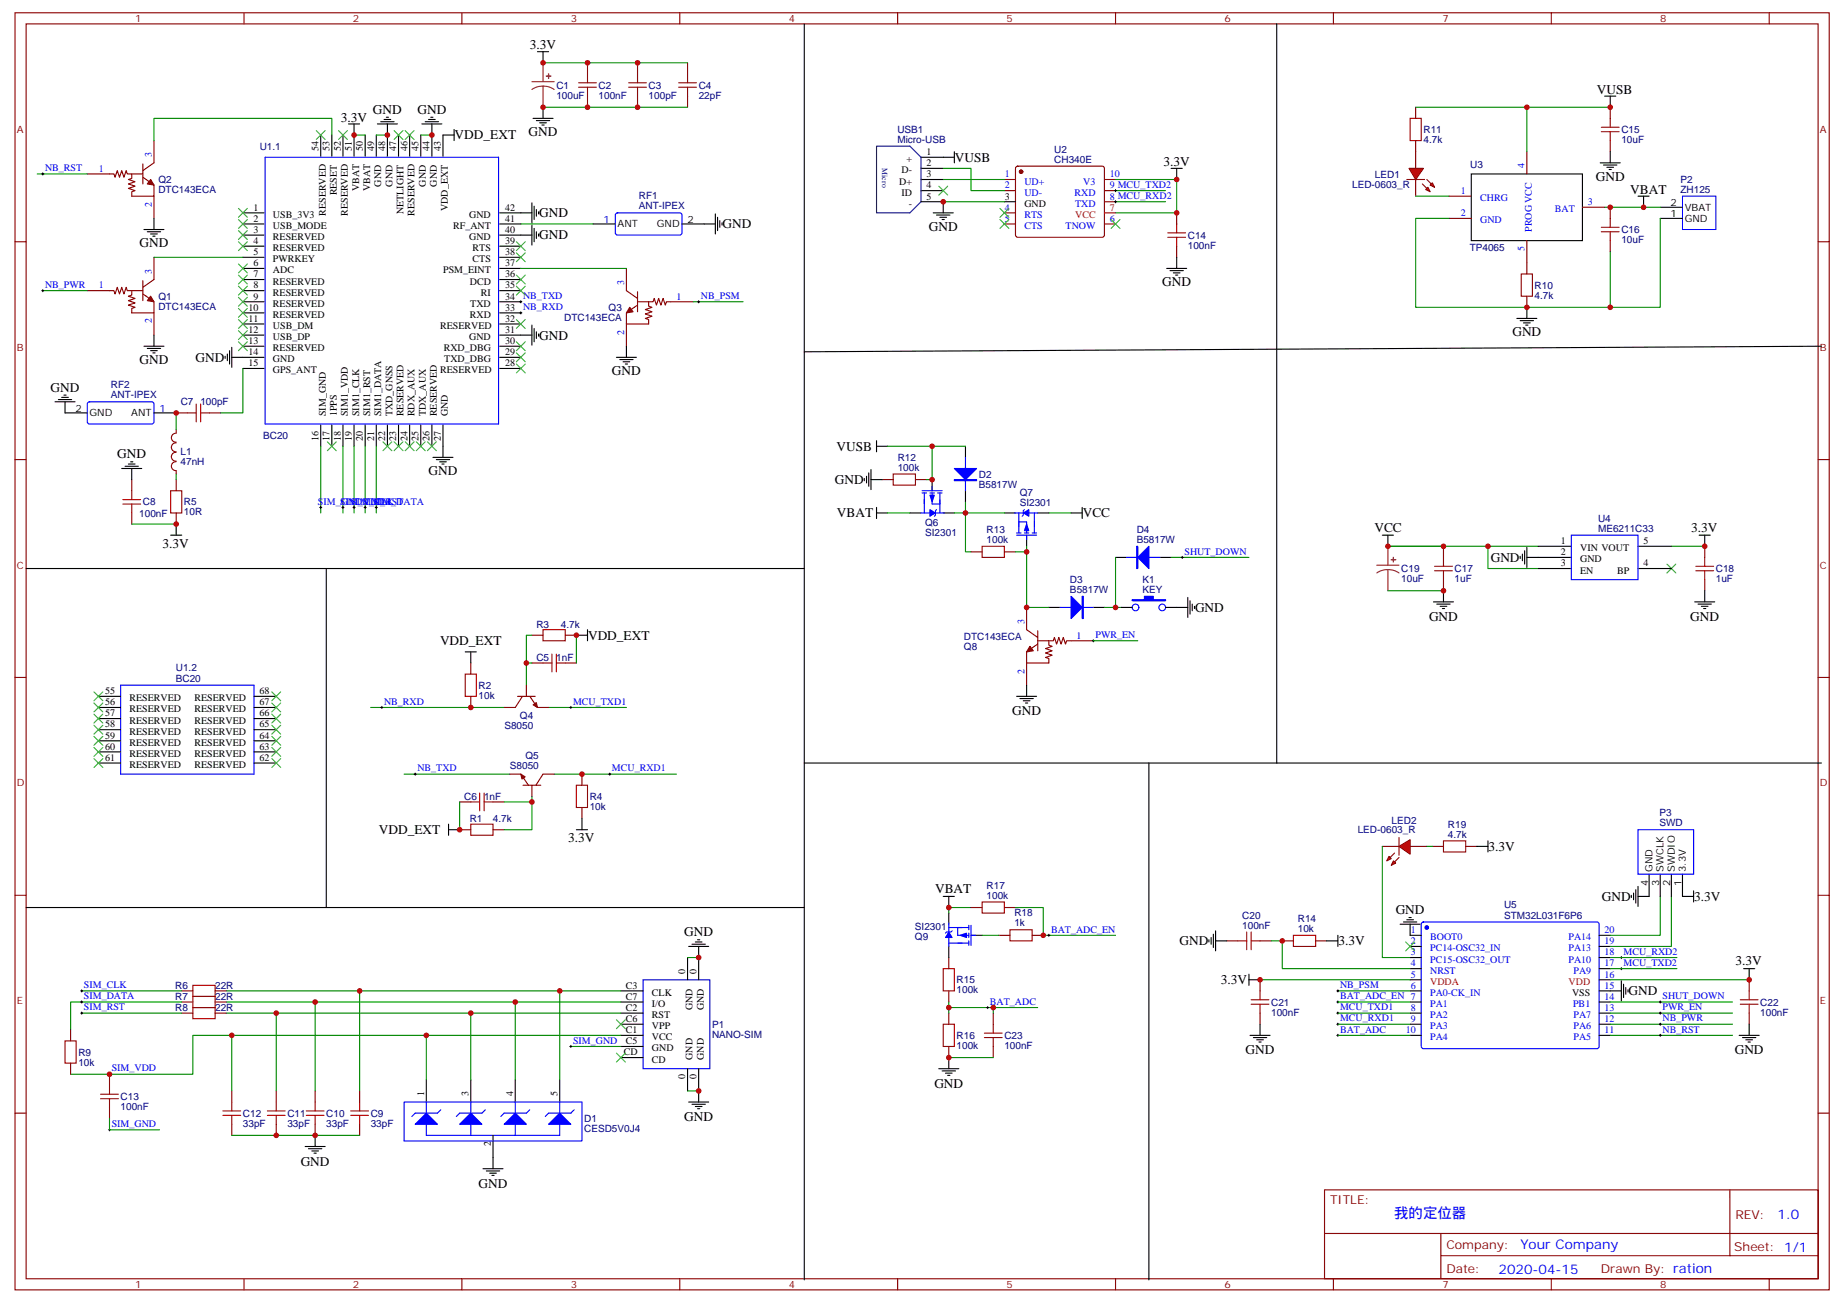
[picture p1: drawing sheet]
<svg xmlns="http://www.w3.org/2000/svg" width="585mm" height="413mm" viewBox="0 0 585 413" stroke-linecap="round" stroke-linejoin="round" font-family="sans-serif">
<defs><g id="words">
<text font-size="4.6" fill="#00f" x="442.4" y="386.7">我的定位器</text>
<g font-size="4.2">
<text x="168.1" y="15.7">3.3V</text>
<text x="506.8" y="29.8">VUSB</text>
<text x="108.1" y="38.6">3.3V</text>
<text x="118.4" y="36.1">GND</text>
<text x="132.5" y="36.1">GND</text>
<text x="144.3" y="44.3">VDD_EXT</text>
<text x="167.7" y="43.2">GND</text>
<text x="303" y="51.3">VUSB</text>
<text x="369.2" y="52.7">3.3V</text>
<text x="506.4" y="57.3">GND</text>
<text x="517.3" y="61.6">VBAT</text>
<text x="171.1" y="69">GND</text>
<text x="171.1" y="76">GND</text>
<text x="229.3" y="72.5">GND</text>
<text x="294.7" y="73.2">GND</text>
<text x="44.3" y="78.5">GND</text>
<text x="368.8" y="90.8">GND</text>
<text x="171.1" y="107.8">GND</text>
<text x="480" y="106.7">GND</text>
<text x="44.3" y="115.5">GND</text>
<text x="62.1" y="114.8">GND</text>
<text x="194.2" y="119.1">GND</text>
<text x="16.1" y="124.3">GND</text>
<text x="265.5" y="143">VUSB</text>
<text x="37.2" y="145.5">GND</text>
<text x="136" y="150.8">GND</text>
<text x="264.9" y="153.6">GND</text>
<text x="265.6" y="164.2">VBAT</text>
<text x="343.6" y="164.2">VCC</text>
<text x="51.6" y="173.8">3.3V</text>
<text x="436.2" y="168.8">VCC</text>
<text x="536.7" y="168.8">3.3V</text>
<text x="473.1" y="178.3">GND</text>
<text x="379.2" y="194.2">GND</text>
<text x="453.5" y="197">GND</text>
<text x="536.4" y="197.1">GND</text>
<text x="186.6" y="203">VDD_EXT</text>
<text x="139.6" y="204.8">VDD_EXT</text>
<text x="321.2" y="227.1">GND</text>
<text x="120.2" y="264.8">VDD_EXT</text>
<text x="180.3" y="267.3">3.3V</text>
<text x="472.4" y="270.1">3.3V</text>
<text x="296.7" y="283.4">VBAT</text>
<text x="508.4" y="285.9">GND</text>
<text x="537.6" y="285.9">3.3V</text>
<text x="442.9" y="290.1">GND</text>
<text x="217.1" y="297.2">GND</text>
<text x="374.3" y="300">GND</text>
<text x="424.7" y="300">3.3V</text>
<text x="550.7" y="306.3">3.3V</text>
<text x="387.5" y="312.4">3.3V</text>
<text x="516.8" y="315.9">GND</text>
<text x="395.3" y="334.6">GND</text>
<text x="550.5" y="334.6">GND</text>
<text x="296.5" y="345.3">GND</text>
<text x="217.1" y="355.8">GND</text>
<text x="95.4" y="369.9">GND</text>
<text x="151.9" y="377">GND</text>
</g>
<g font-size="4.2" fill="#00f">
<text x="564.1" y="386.9">1.0</text>
<text x="482.5" y="396.5">Your Company</text>
<text x="475.6" y="404.3">2020-04-15</text>
</g>
<g font-size="3.9" fill="#800">
<text x="422.1" y="382.2">TITLE:</text>
<text x="550.7" y="386.9">REV:</text>
<text x="459" y="396.4">Company:</text>
<text x="550.4" y="397.1">Sheet: 1/1</text>
<text x="459" y="404.1">Date:</text>
<text x="508" y="404.2">Drawn By: ration</text>
</g>
<g font-size="3.2" fill="#800">
<text x="42.9" y="7.1">1</text>
<text x="112" y="7.1">2</text>
<text x="181.2" y="7.1">3</text>
<text x="250.3" y="7.1">4</text>
<text x="319.4" y="7.1">5</text>
<text x="388.6" y="7.1">6</text>
<text x="457.7" y="7.1">7</text>
<text x="526.9" y="7.1">8</text>
<text x="5.3" y="42.2">A</text>
<text x="577.5" y="42.2">A</text>
<text x="5.3" y="111.3">B</text>
<text x="577.5" y="111.3">B</text>
<text x="5.3" y="180.4">C</text>
<text x="577.5" y="180.4">C</text>
<text x="5.3" y="249.6">D</text>
<text x="577.5" y="249.6">D</text>
<text x="5.3" y="318.7">E</text>
<text x="577.5" y="318.7">E</text>
<text x="42.9" y="408.9">1</text>
<text x="112" y="408.9">2</text>
<text x="181.2" y="408.9">3</text>
<text x="250.3" y="408.9">4</text>
<text x="319.4" y="408.9">5</text>
<text x="388.6" y="408.9">6</text>
<text x="457.7" y="408.9">7</text>
<text x="526.9" y="408.9">8</text>
</g>
<g font-size="3.2" fill="#000080">
<text x="176.6" y="28.1">C1</text>
<text x="190" y="28.1">C2</text>
<text x="205.8" y="28.1">C3</text>
<text x="221.7" y="28.1">C4</text>
<text x="176.6" y="31.3">100uF</text>
<text x="190" y="31.3">100nF</text>
<text x="205.8" y="31.3">100pF</text>
<text x="221.7" y="31.3">22pF</text>
<text x="82.4" y="47.6">U1.1</text>
<text x="284.8" y="45.3">Micro-USB</text>
<text x="284.8" y="42.2">USB1</text>
<text x="451.7" y="45.4">4.7k</text>
<text x="451.7" y="42.2">R11</text>
<text x="514.5" y="45.4">10uF</text>
<text x="514.5" y="42.3">C15</text>
<text x="334.6" y="51.7">CH340E</text>
<text x="334.6" y="48.5">U2</text>
<text x="466.6" y="53.2">U3</text>
<text x="50.3" y="58.1">Q2</text>
<text x="429.1" y="59.8">LED-0603_R</text>
<text x="436.3" y="56.4">LED1</text>
<text x="533.3" y="58">P2</text>
<text x="50.3" y="61.3">DTC143ECA</text>
<text x="202.7" y="63.2">RF1</text>
<text x="533.3" y="61.2">ZH125</text>
<text x="202.7" y="66.4">ANT-IPEX</text>
<text x="376.9" y="75.8">C14</text>
<text x="514.5" y="77.2">10uF</text>
<text x="514.5" y="74">C16</text>
<text x="376.9" y="78.9">100nF</text>
<text x="466.4" y="79.7">TP4065</text>
<text x="50.3" y="95.2">Q1</text>
<text x="487" y="94.8">4.7k</text>
<text x="487" y="91.6">R10</text>
<text x="50.3" y="98.4">DTC143ECA</text>
<text x="179" y="101.9">DTC143ECA</text>
<text x="193.1" y="98.7">Q3</text>
<text x="35.2" y="123.3">RF2</text>
<text x="35.2" y="126.5">ANT-IPEX</text>
<text x="57.3" y="128.6">C7</text>
<text x="63.6" y="128.6">100pF</text>
<text x="83.5" y="139.3">BC20</text>
<text x="57.3" y="147.7">47nH</text>
<text x="57.3" y="144.5">L1</text>
<text x="284.9" y="149.4">100k</text>
<text x="284.9" y="146.2">R12</text>
<text x="310.6" y="154.8">B5817W</text>
<text x="310.6" y="151.6">D2</text>
<text x="45.3" y="160.4">C8</text>
<text x="58.4" y="160.4">R5</text>
<text x="323.6" y="160.7">SI2301</text>
<text x="323.6" y="157.5">Q7</text>
<text x="44.2" y="163.9">100nF</text>
<text x="58.4" y="163.6">10R</text>
<text x="293.6" y="166.8">Q6</text>
<text x="507.1" y="165.6">U4</text>
<text x="293.6" y="170">SI2301</text>
<text x="313.1" y="172.3">100k</text>
<text x="313.1" y="169.2">R13</text>
<text x="360.7" y="172.3">B5817W</text>
<text x="360.7" y="169.2">D4</text>
<text x="507.1" y="168.8">ME6211C33</text>
<text x="339.6" y="185">D3</text>
<text x="362.6" y="185">K1</text>
<text x="444.7" y="184.8">10uF</text>
<text x="444.7" y="181.6">C19</text>
<text x="461.6" y="184.8">1uF</text>
<text x="461.6" y="181.6">C17</text>
<text x="544.5" y="184.8">1uF</text>
<text x="544.5" y="181.6">C18</text>
<text x="339.6" y="188.2">B5817W</text>
<text x="362.6" y="188.2">KEY</text>
<text x="170.2" y="199.2">R3</text>
<text x="178" y="199.2">4.7k</text>
<text x="305.9" y="203.3">DTC143ECA</text>
<text x="170.2" y="209.8">C5</text>
<text x="176.5" y="209.8">1nF</text>
<text x="305.9" y="206.4">Q8</text>
<text x="55.8" y="213.1">U1.2</text>
<text x="55.8" y="216.4">BC20</text>
<text x="151.9" y="221.8">10k</text>
<text x="151.9" y="218.7">R2</text>
<text x="160.1" y="231.4">S8050</text>
<text x="165" y="228.2">Q4</text>
<text x="161.8" y="243.9">S8050</text>
<text x="166.8" y="240.8">Q5</text>
<text x="147.3" y="253.9">C6</text>
<text x="153.6" y="253.9">1nF</text>
<text x="187.1" y="257.1">10k</text>
<text x="187.2" y="253.9">R4</text>
<text x="149.1" y="260.9">R1</text>
<text x="156.4" y="261">4.7k</text>
<text x="441.6" y="261.6">LED2</text>
<text x="459.5" y="262.7">R19</text>
<text x="526.6" y="262.3">SWD</text>
<text x="526.6" y="259.1">P3</text>
<text x="430.9" y="264.5">LED-0603_R</text>
<text x="459.5" y="265.8">4.7k</text>
<text x="313.1" y="285.2">100k</text>
<text x="313.1" y="282">R17</text>
<text x="321.9" y="290.9">R18</text>
<text x="394.2" y="291.6">C20</text>
<text x="411.9" y="292.7">R14</text>
<text x="477.3" y="291.6">STM32L031F6P6</text>
<text x="477.3" y="288.2">U5</text>
<text x="290.3" y="295">SI2301</text>
<text x="290.3" y="298.2">Q9</text>
<text x="321.9" y="294">1k</text>
<text x="394.2" y="294.7">100nF</text>
<text x="411.9" y="295.8">10k</text>
<text x="55.6" y="313.9">R6</text>
<text x="55.6" y="317.4">R7</text>
<text x="68.3" y="313.9">22R</text>
<text x="68.3" y="317.4">22R</text>
<text x="303.6" y="315.3">100k</text>
<text x="303.6" y="312.2">R15</text>
<text x="55.6" y="320.9">R8</text>
<text x="68.3" y="320.9">22R</text>
<text x="403.4" y="322.3">100nF</text>
<text x="403.4" y="319.1">C21</text>
<text x="558.6" y="322.3">100nF</text>
<text x="558.6" y="319.1">C22</text>
<text x="226" y="329.4">NANO-SIM</text>
<text x="226" y="326.3">P1</text>
<text x="303.6" y="329.8">R16</text>
<text x="318.7" y="329.7">C23</text>
<text x="24.9" y="335">R9</text>
<text x="303.6" y="332.9">100k</text>
<text x="318.7" y="332.9">100nF</text>
<text x="24.9" y="338.2">10k</text>
<text x="38.3" y="352.3">100nF</text>
<text x="38.3" y="349.1">C13</text>
<text x="77.1" y="357.6">33pF</text>
<text x="77.1" y="354.5">C12</text>
<text x="91.2" y="357.6">33pF</text>
<text x="91.2" y="354.5">C11</text>
<text x="103.5" y="357.6">33pF</text>
<text x="103.5" y="354.5">C10</text>
<text x="117.7" y="357.6">33pF</text>
<text x="117.7" y="354.5">C9</text>
<text x="185.4" y="359.4">CESD5V0J4</text>
<text x="185.4" y="356.2">D1</text>
</g>
<g font-size="3.2">
<text x="101.1" y="47.8" transform="rotate(-90 101.1 47.8)">54</text>
<text x="104.6" y="47.8" transform="rotate(-90 104.6 47.8)">53</text>
<text x="108.1" y="47.8" transform="rotate(-90 108.1 47.8)">52</text>
<text x="111.7" y="47.8" transform="rotate(-90 111.7 47.8)">51</text>
<text x="115.2" y="47.8" transform="rotate(-90 115.2 47.8)">50</text>
<text x="118.7" y="47.8" transform="rotate(-90 118.7 47.8)">49</text>
<text x="122.2" y="47.8" transform="rotate(-90 122.2 47.8)">48</text>
<text x="125.8" y="47.8" transform="rotate(-90 125.8 47.8)">47</text>
<text x="129.3" y="47.8" transform="rotate(-90 129.3 47.8)">46</text>
<text x="132.8" y="47.8" transform="rotate(-90 132.8 47.8)">45</text>
<text x="136.3" y="47.8" transform="rotate(-90 136.3 47.8)">44</text>
<text x="139.9" y="47.8" transform="rotate(-90 139.9 47.8)">43</text>
<text x="287.7" y="51.5">+</text>
<text x="294" y="49.2">1</text>
<text x="294" y="52.7">2</text>
<text x="121" y="59.2" transform="rotate(-90 121 59.2)">GND</text>
<text x="124.5" y="59.2" transform="rotate(-90 124.5 59.2)">GND</text>
<text x="135.1" y="59.2" transform="rotate(-90 135.1 59.2)">GND</text>
<text x="138.6" y="59.2" transform="rotate(-90 138.6 59.2)">GND</text>
<text x="285.4" y="58.6">D+</text>
<text x="286.1" y="55">D-</text>
<text x="294" y="56.3">3</text>
<text x="294" y="59.8">4</text>
<text x="106.9" y="62" transform="rotate(-90 106.9 62)">RESET</text>
<text x="113.9" y="60.6" transform="rotate(-90 113.9 60.6)">VBAT</text>
<text x="117.5" y="60.6" transform="rotate(-90 117.5 60.6)">VBAT</text>
<text x="286.1" y="62.1">ID</text>
<text x="288.4" y="65.6">-</text>
<text x="294" y="63.3">5</text>
<text x="318.9" y="63.3">3</text>
<text x="325.1" y="65.6">GND</text>
<text x="530.2" y="65.4">2</text>
<text x="80.4" y="66.9">1</text>
<text x="80.4" y="70.4">2</text>
<text x="86.6" y="69.1">USB_3V3</text>
<text x="103.4" y="68.5" transform="rotate(-90 103.4 68.5)">RESERVED</text>
<text x="110.4" y="68.5" transform="rotate(-90 110.4 68.5)">RESERVED</text>
<text x="128.1" y="68" transform="rotate(-90 128.1 68)">NETLIGHT</text>
<text x="131.6" y="68.5" transform="rotate(-90 131.6 68.5)">RESERVED</text>
<text x="142.2" y="67" transform="rotate(-90 142.2 67)">VDD_EXT</text>
<text x="148.9" y="69.1">GND</text>
<text x="160.3" y="70.4">41</text>
<text x="160.3" y="66.9">42</text>
<text x="218.2" y="70.7">2</text>
<text x="530.2" y="69">1</text>
<text x="534.6" y="70.4">GND</text>
<text x="534.6" y="66.9">VBAT</text>
<text x="80.4" y="73.9">3</text>
<text x="80.4" y="77.4">4</text>
<text x="86.6" y="72.7">USB_MODE</text>
<text x="86.6" y="76.2">RESERVED</text>
<text x="143.8" y="72.7">RF_ANT</text>
<text x="148.9" y="76.2">GND</text>
<text x="160.3" y="77.4">39</text>
<text x="160.3" y="73.9">40</text>
<text x="196" y="72.1">ANT</text>
<text x="208.4" y="72.1">GND</text>
<text x="80.4" y="81">5</text>
<text x="86.6" y="79.7">RESERVED</text>
<text x="86.6" y="83.3">PWRKEY</text>
<text x="150" y="83.3">CTS</text>
<text x="150" y="79.7">RTS</text>
<text x="160.3" y="81">38</text>
<text x="80.4" y="84.5">6</text>
<text x="80.4" y="88">7</text>
<text x="86.6" y="86.8">ADC</text>
<text x="140.6" y="86.8">PSM_EINT</text>
<text x="160.3" y="88">36</text>
<text x="160.3" y="84.5">37</text>
<text x="80.4" y="91.5">8</text>
<text x="80.4" y="95.1">9</text>
<text x="86.6" y="90.3">RESERVED</text>
<text x="86.6" y="93.8">RESERVED</text>
<text x="149.1" y="90.3">DCD</text>
<text x="152.6" y="93.8">RI</text>
<text x="160.3" y="95.1">34</text>
<text x="160.3" y="91.5">35</text>
<text x="78.8" y="98.6">10</text>
<text x="86.6" y="97.4">RESERVED</text>
<text x="86.6" y="100.9">RESERVED</text>
<text x="149.1" y="100.9">RXD</text>
<text x="149.2" y="97.4">TXD</text>
<text x="160.3" y="98.6">33</text>
<text x="78.8" y="102.1">11</text>
<text x="78.8" y="105.7">12</text>
<text x="86.6" y="104.4">USB_DM</text>
<text x="86.6" y="107.9">USB_DP</text>
<text x="139.7" y="104.4">RESERVED</text>
<text x="148.9" y="107.9">GND</text>
<text x="160.3" y="105.7">31</text>
<text x="160.3" y="102.1">32</text>
<text x="78.8" y="109.2">13</text>
<text x="78.8" y="112.7">14</text>
<text x="86.6" y="111.5">RESERVED</text>
<text x="140.8" y="111.5">RXD_DBG</text>
<text x="160.3" y="112.7">29</text>
<text x="160.3" y="109.2">30</text>
<text x="78.8" y="116.2">15</text>
<text x="86.6" y="115">GND</text>
<text x="86.6" y="118.5">GPS_ANT</text>
<text x="139.7" y="118.5">RESERVED</text>
<text x="141" y="115">TXD_DBG</text>
<text x="160.3" y="116.2">28</text>
<text x="23.9" y="130.7">2</text>
<text x="28.4" y="132.1">GND</text>
<text x="41.7" y="132.1">ANT</text>
<text x="103.4" y="132.1" transform="rotate(-90 103.4 132.1)">SIM_GND</text>
<text x="106.9" y="132.1" transform="rotate(-90 106.9 132.1)">1PPS</text>
<text x="110.4" y="132.1" transform="rotate(-90 110.4 132.1)">SIM1_VDD</text>
<text x="113.9" y="132.1" transform="rotate(-90 113.9 132.1)">SIM1_CLK</text>
<text x="117.5" y="132.1" transform="rotate(-90 117.5 132.1)">SIM1_RST</text>
<text x="121" y="132.1" transform="rotate(-90 121 132.1)">SIM1_DATA</text>
<text x="124.5" y="132.1" transform="rotate(-90 124.5 132.1)">TXD_GNSS</text>
<text x="128.1" y="132.1" transform="rotate(-90 128.1 132.1)">RESERVED</text>
<text x="131.6" y="132.1" transform="rotate(-90 131.6 132.1)">RDX_AUX</text>
<text x="135.1" y="132.1" transform="rotate(-90 135.1 132.1)">TDX_AUX</text>
<text x="138.6" y="132.1" transform="rotate(-90 138.6 132.1)">RESERVED</text>
<text x="142.2" y="132.1" transform="rotate(-90 142.2 132.1)">GND</text>
<text x="101.1" y="139.9" transform="rotate(-90 101.1 139.9)">16</text>
<text x="104.6" y="139.9" transform="rotate(-90 104.6 139.9)">17</text>
<text x="108.1" y="139.9" transform="rotate(-90 108.1 139.9)">18</text>
<text x="111.7" y="139.9" transform="rotate(-90 111.7 139.9)">19</text>
<text x="115.2" y="139.9" transform="rotate(-90 115.2 139.9)">20</text>
<text x="118.7" y="139.9" transform="rotate(-90 118.7 139.9)">21</text>
<text x="122.2" y="139.9" transform="rotate(-90 122.2 139.9)">22</text>
<text x="125.8" y="139.9" transform="rotate(-90 125.8 139.9)">23</text>
<text x="129.3" y="139.9" transform="rotate(-90 129.3 139.9)">24</text>
<text x="132.8" y="139.9" transform="rotate(-90 132.8 139.9)">25</text>
<text x="136.3" y="139.9" transform="rotate(-90 136.3 139.9)">26</text>
<text x="139.9" y="139.9" transform="rotate(-90 139.9 139.9)">27</text>
<text x="495.3" y="172.7">1</text>
<text x="521.6" y="172.7">5</text>
<text x="495.3" y="179.7">3</text>
<text x="495.3" y="176.2">2</text>
<text x="501.5" y="178.5">GND</text>
<text x="501.5" y="175">VIN VOUT</text>
<text x="521.6" y="179.7">4</text>
<text x="501.5" y="182">EN</text>
<text x="513.2" y="182">BP</text>
<text x="33.3" y="220.3">55</text>
<text x="82.4" y="220.3">68</text>
<text x="33.3" y="223.8">56</text>
<text x="33.3" y="227.4">57</text>
<text x="41.1" y="222.6">RESERVED</text>
<text x="41.1" y="226.1">RESERVED</text>
<text x="61.7" y="226.1">RESERVED</text>
<text x="61.7" y="222.6">RESERVED</text>
<text x="82.4" y="227.4">66</text>
<text x="82.4" y="223.8">67</text>
<text x="33.3" y="230.9">58</text>
<text x="41.1" y="229.7">RESERVED</text>
<text x="41.1" y="233.2">RESERVED</text>
<text x="61.7" y="233.2">RESERVED</text>
<text x="61.7" y="229.7">RESERVED</text>
<text x="82.4" y="230.9">65</text>
<text x="33.3" y="234.4">59</text>
<text x="33.3" y="237.9">60</text>
<text x="41.1" y="236.7">RESERVED</text>
<text x="61.7" y="236.7">RESERVED</text>
<text x="82.4" y="237.9">63</text>
<text x="82.4" y="234.4">64</text>
<text x="33.3" y="241.5">61</text>
<text x="41.1" y="240.2">RESERVED</text>
<text x="41.1" y="243.8">RESERVED</text>
<text x="61.7" y="243.8">RESERVED</text>
<text x="61.7" y="240.2">RESERVED</text>
<text x="82.4" y="241.5">62</text>
<text x="523" y="281.2" transform="rotate(-90 523 281.2)">4</text>
<text x="524.4" y="276.8" transform="rotate(-90 524.4 276.8)">GND</text>
<text x="526.5" y="281.2" transform="rotate(-90 526.5 281.2)">3</text>
<text x="527.9" y="276.8" transform="rotate(-90 527.9 276.8)">SWCLK</text>
<text x="530" y="281.2" transform="rotate(-90 530 281.2)">2</text>
<text x="531.5" y="276.8" transform="rotate(-90 531.5 276.8)">SWDIO</text>
<text x="533.6" y="281.2" transform="rotate(-90 533.6 281.2)">1</text>
<text x="535" y="276.8" transform="rotate(-90 535 276.8)">3.3V</text>
<text x="217.5" y="309.2" transform="rotate(-90 217.5 309.2)">0</text>
<text x="221" y="309.2" transform="rotate(-90 221 309.2)">0</text>
<text x="198.6" y="313.8">C3</text>
<text x="198.6" y="317.3">C7</text>
<text x="206.9" y="316.1">CLK</text>
<text x="498.9" y="316.1">VSS</text>
<text x="198.6" y="320.9">C2</text>
<text x="206.9" y="319.6">I/O</text>
<text x="206.9" y="323.1">RST</text>
<text x="219.8" y="320.7" transform="rotate(-90 219.8 320.7)">GND</text>
<text x="223.3" y="320.7" transform="rotate(-90 223.3 320.7)">GND</text>
<text x="198.6" y="324.4">C6</text>
<text x="198.6" y="327.9">C1</text>
<text x="206.9" y="326.7">VPP</text>
<text x="197.9" y="335">CD</text>
<text x="198.6" y="331.4">C5</text>
<text x="206.9" y="330.2">VCC</text>
<text x="206.9" y="333.7">GND</text>
<text x="206.9" y="337.3">CD</text>
<text x="219.8" y="336.4" transform="rotate(-90 219.8 336.4)">GND</text>
<text x="223.3" y="336.4" transform="rotate(-90 223.3 336.4)">GND</text>
<text x="217.5" y="342.5" transform="rotate(-90 217.5 342.5)">0</text>
<text x="221" y="342.5" transform="rotate(-90 221 342.5)">0</text>
<text x="134.6" y="348" transform="rotate(-90 134.6 348)">1</text>
<text x="148.7" y="348" transform="rotate(-90 148.7 348)">3</text>
<text x="162.8" y="348" transform="rotate(-90 162.8 348)">4</text>
<text x="176.9" y="348" transform="rotate(-90 176.9 348)">5</text>
<text x="155.8" y="363.7" transform="rotate(-90 155.8 363.7)">2</text>
</g>
<g font-size="3.2" fill="#00f">
<text x="48.2" y="49.9" transform="rotate(-90 48.2 49.9)">3</text>
<text x="483.8" y="53.4" transform="rotate(-90 483.8 53.4)">4</text>
<text x="14.3" y="54.3">NB_RST</text>
<text x="31.4" y="54.5">1</text>
<text x="318.9" y="56.3">1</text>
<text x="318.9" y="59.8">2</text>
<text x="325.1" y="58.6">UD+</text>
<text x="343.8" y="58.6">V3</text>
<text x="352.2" y="59.8">9 MCU_TXD2</text>
<text x="352.2" y="56.3">10</text>
<text x="48.2" y="65.6" transform="rotate(-90 48.2 65.6)">2</text>
<text x="325.1" y="62.1">UD-</text>
<text x="341" y="62.1">RXD</text>
<text x="341.2" y="65.6">TXD</text>
<text x="352.2" y="63.3">8 MCU_RXD2</text>
<text x="463.5" y="61.6">1</text>
<text x="469.7" y="63.9">CHRG</text>
<text x="503.9" y="65.1">3</text>
<text x="191.5" y="70.7">1</text>
<text x="318.9" y="66.9">4</text>
<text x="318.9" y="70.4">5</text>
<text x="325.1" y="69.1">RTS</text>
<text x="352.2" y="70.4">6</text>
<text x="463.5" y="68.6">2</text>
<text x="469.7" y="70.9">GND</text>
<text x="493.4" y="67.4">BAT</text>
<text x="325.1" y="72.7">CTS</text>
<text x="338.2" y="72.7">TNOW</text>
<text x="486.1" y="73.6" transform="rotate(-90 486.1 73.6)">PROG VCC</text>
<text x="483.8" y="79.7" transform="rotate(-90 483.8 79.7)">5</text>
<text x="48.2" y="87" transform="rotate(-90 48.2 87)">3</text>
<text x="14.3" y="91.4">NB_PWR</text>
<text x="31.4" y="91.5">1</text>
<text x="166" y="94.9">NB_TXD</text>
<text x="198.1" y="90.5" transform="rotate(-90 198.1 90.5)">3</text>
<text x="214.7" y="95.1">1</text>
<text x="222.4" y="94.9">NB_PSM</text>
<text x="166" y="98.4">NB_RXD</text>
<text x="48.2" y="102.7" transform="rotate(-90 48.2 102.7)">2</text>
<text x="198.1" y="106.2" transform="rotate(-90 198.1 106.2)">2</text>
<text x="50.6" y="130.7">1</text>
<text x="100.9" y="160.3">SIM_GNDSIM_RST</text>
<text x="107.9" y="160.3">SIM_VDD</text>
<text x="111.5" y="160.3">SIM_CLK</text>
<text x="118.5" y="160.3">SIM_DATA</text>
<text x="375.9" y="176">SHUT_DOWN</text>
<text x="325.1" y="198.1" transform="rotate(-90 325.1 198.1)">3</text>
<text x="341.7" y="202.7">1</text>
<text x="347.7" y="202.5">PWR_EN</text>
<text x="325.1" y="213.8" transform="rotate(-90 325.1 213.8)">2</text>
<text x="121.9" y="223.7">NB_RXD</text>
<text x="181.9" y="223.7">MCU_TXD1</text>
<text x="132.5" y="244.8">NB_TXD</text>
<text x="194.2" y="244.8">MCU_RXD1</text>
<text x="333.6" y="296">BAT_ADC_EN</text>
<text x="447.7" y="296.2">1</text>
<text x="447.7" y="299.7">2</text>
<text x="453.8" y="298.4">BOOT0</text>
<text x="497.8" y="298.4">PA14</text>
<text x="509.2" y="299.7">19</text>
<text x="509.2" y="296.2">20</text>
<text x="447.7" y="303.2">3</text>
<text x="453.8" y="302">PC14-OSC32_IN</text>
<text x="453.8" y="305.5">PC15-OSC32_OUT</text>
<text x="497.8" y="305.5">PA10</text>
<text x="497.8" y="302">PA13</text>
<text x="509.2" y="303.2">18</text>
<text x="515.2" y="303">MCU_RXD2</text>
<text x="447.7" y="306.7">4</text>
<text x="447.7" y="310.3">5</text>
<text x="453.8" y="309">NRST</text>
<text x="499.3" y="309">PA9</text>
<text x="509.2" y="310.3">16</text>
<text x="509.2" y="306.7">17</text>
<text x="515.2" y="306.6">MCU_TXD2</text>
<text x="26.6" y="313.6">SIM_CLK</text>
<text x="26.6" y="317.1">SIM_DATA</text>
<text x="425.3" y="317.1">BAT_ADC_EN 7</text>
<text x="425.3" y="313.6">NB_PSM</text>
<text x="447.7" y="313.8">6</text>
<text x="453.8" y="316.1">PA0-CK_IN</text>
<text x="509.2" y="317.3">14</text>
<text x="509.2" y="313.8">15</text>
<text x="527.6" y="317.1">SHUT_DOWN</text>
<text x="26.6" y="320.7">SIM_RST</text>
<text x="314.1" y="318.9">BAT_ADC</text>
<text x="425.3" y="320.7">MCU_TXD1</text>
<text x="447.7" y="320.9">8</text>
<text x="453.8" y="319.6">PA1</text>
<text x="453.8" y="323.1">PA2</text>
<text x="499.2" y="319.6">PB1</text>
<text x="499.3" y="323.1">PA7</text>
<text x="509.2" y="320.9">13</text>
<text x="527.6" y="320.7">PWR_EN</text>
<text x="425.3" y="324.2">MCU_RXD1</text>
<text x="425.3" y="327.7">BAT_ADC</text>
<text x="446.1" y="327.9">10</text>
<text x="447.7" y="324.4">9</text>
<text x="453.8" y="326.7">PA3</text>
<text x="499.3" y="326.7">PA6</text>
<text x="509.2" y="327.9">11</text>
<text x="509.2" y="324.4">12</text>
<text x="527.6" y="327.7">NB_RST</text>
<text x="527.6" y="324.2">NB_PWR</text>
<text x="181.8" y="331.3">SIM_GND</text>
<text x="453.8" y="330.2">PA4</text>
<text x="499.3" y="330.2">PA5</text>
<text x="35.4" y="340.1">SIM_VDD</text>
<text x="35.4" y="357.7">SIM_GND</text>
</g>
<g font-size="3.2" fill="#f00">
<text x="341.2" y="69.1">VCC</text>
<text x="352.2" y="66.9">7</text>
<text x="453.8" y="312.6">VDDA</text>
<text x="497.8" y="312.6">VDD</text>
</g>
<text font-size="2.5" fill="#000080" x="279.9" y="53.4" transform="rotate(90 279.9 53.4)">Micro</text>
</g></defs>
<g fill="none" stroke="#870000" stroke-width=".35">
<path d="M4.8 4.1h575.7v405.3h-575.7zM8.3 7.6h568.7v398.3h-568.7zM77.4 4.1v3.5M146.6 4.1v3.5M186.4 19.9v3.6M202.3 19.9v3.6M215.7 4.1v3.5M218.2 19.9v3.6M284.9 4.1v3.5M354 4.1v3.5M423.2 4.1v3.5M492.3 4.1v3.5"/>
<path d="M561.4 4.1v3.5M186.4 30.5v3.5M202.3 30.5v3.5M218.2 30.5v3.5M449.3 34v3.6M27.7 55.2h8.5l.3 1.1 .7-2.1 .7 2.1 .7-2.1 .7 2.1 .7-2.1 .4 1h4.9M41.8 55.2v1.4l-1.1 .4 2.2 .7-2.2 .7 2.2 .7-2.2 .7 2.2 .7-1.1 .4v1.4h7.1v-3.6l-3.6-2.4M45.3 52v6.4M48.9 44.6v7.1l-3.6 2.5M318.7 57h3.6M322.5 52.9l.5-.2h26.8l.5 .2 .2 .5v21.2l-.2 .5-.5 .2h-26.8l-.5-.2-.2-.5v-21.2zM350.5 57h3.5"/>
<path d="M449.3 44.6v3.6M484.5 48.2v7M4.8 76.7h3.5M48.9 62.3v7M318.7 60.5h3.6M318.7 67.6h3.6M318.7 71.1h3.6M350.5 60.5h3.5M350.5 71.1h3.5M350.5 64h3.5M373.4 67.6v3.5M373.4 78.1v3.6"/>
<path d="M459.8 62.3h7.1M459.8 69.3h7.1M484.5 76.4v10.6M502.2 65.8h7M577 76.7h3.5M27.7 92.3h8.5l.3 1 .7-2.1 .7 2.1 .7-2.1 .7 2.1 .7-2.1 .4 1.1h4.9M41.8 92.3v1.4l-1.1 .3 2.2 .7-2.2 .7 2.2 .7-2.2 .7 2.2 .7-1.1 .4v1.4h7.1v-3.5l-3.6-2.5M45.3 89.1v6.3M48.9 81.7v7l-3.6 2.5M48.9 99.3v7.1M198.8 85.2v7.1l3.5 2.4M202.3 95.8h5l.3-1.1 .7 2.1 .7-2.1 .7 2.1 .7-2.1 .7 2.1 .4-1h8.5"/>
<path d="M202.3 92.6v6.4M205.8 95.8v1.4l1.1 .3-2.1 .7 2.1 .8-2.1 .7 2.1 .7-2.1 .7 1 .3v1.4h-7v-3.5l3.5-2.5M484.5 94v3.5M198.8 102.8v7.1M55.9 137.5a1.41 1.41 0 0 0-1.5 1.4 1.41 1.41 0 0 0 1.5 1.4M55.9 131.1h3.5M55.9 136.3v1.1M66.5 131.1h3.5M4.8 145.9h3.5M41.8 152.2v3.6M55.9 143.6a1.41 1.41 0 0 0-1.5 1.4 1.41 1.41 0 0 0 1.5 1.4M55.9 140.6a1.41 1.41 0 0 0-1.5 1.4 1.41 1.41 0 0 0 1.5 1.4"/>
<path d="M55.9 146.6a1.41 1.41 0 0 0-1.5 1.4 1.41 1.41 0 0 0 1.5 1.4M55.9 149.4v1.1M55.9 152.2v3.6M577 145.9h3.5M41.8 162.8v3.5M55.9 162.8v3.5M4.8 215h3.5M149.4 210.4v3.6M168.8 210.4h3.5M168.8 201.6h3.5M179.4 210.4h3.5M179.4 201.6h3.5"/>
<path d="M577 215h3.5M149.4 221v3.5M145.9 254.5h3.5M156.5 254.5h3.5M184.7 245.7v3.5M184.7 256.3v3.5M145.9 263.3h3.5M156.5 263.3h3.5M4.8 284.2h3.5M577 284.2h3.5M57.7 314.5h3.5M57.7 318h3.5"/>
<path d="M68.3 314.5h3.5M68.3 318h3.5M22.4 326.8v3.6M22.4 337.4v3.6M57.7 321.6h3.5M68.3 321.6h3.5M4.8 353.3h3.5M34.7 341v3.5M34.7 351.5v3.6M73.6 346.3v3.5M73.6 356.8v3.6M87.7 346.3v3.5"/>
<path d="M87.7 356.8v3.6M100 346.3v3.5M100 356.8v3.6M114.1 346.3v3.5M114.1 356.8v3.6M577 353.3h3.5M420.3 377.6h156.7v28.3h-156.7zM549 377.7v20.9M420.4 391.5h156.4M457.2 398.6h119.6M457.2 391.5v14.1M77.4 405.9v3.5"/>
<path d="M146.6 405.9v3.5M215.7 405.9v3.5M284.9 405.9v3.5M354 405.9v3.5M423.2 405.9v3.5M492.3 405.9v3.5M561.4 405.9v3.5"/>
</g>
<path d="M84.1 49.9h74.1v84.7h-74.1zM195.5 67.8l.5-.2h20l.4 .7v5.9l-.7 .4-20-.1-.4-.6v-5.6zM27.9 127.7l.5-.2 20 .1 .5 .6-.1 6-.6 .4-20.1-.1-.4-.6v-5.7zM38.3 217.5h42.3v28.2h-42.3zM128.2 349.8h56.5v12.3h-56.5zM135.3 349.8v10.6h42.3v-10.6M139.9 352.2l-1.1 1.1h-7l-1.1 1.1M149.4 349.8v10.6M154 352.2l-1.1 1.1h-7l-1.1 1.1M163.5 349.8v10.6M168.1 352.2l-1.1 1.1h-7l-1.1 1.1M182.2 352.2l-1 1.1h-7.1l-1.1 1.1" fill="none" stroke="#00f" stroke-width=".35"/>
<g fill="none" stroke="#000" stroke-width=".35">
<path d="M170.6 16.4h3.5M172.3 16.4v3.5M110.6 39.3h3.5M112.4 39.3v10.3M119.8 39.3h6.3M120.8 38.6h4.3M121.9 37.9h2.1M122.6 37.2h.7M122.9 39.3v10.3M133.9 39.3h6.3M134.9 38.6h4.3M136 37.9h2.1"/>
<path d="M136.7 37.2h.7M137.1 39.3v10.3M169.2 37.6h6.3M170.2 38.3h4.2M171.3 39h2.1M172 39.7h.7M172.3 34v3.6M101.8 42.9v6.7M105.3 42.9v6.7M108.8 42.9v6.7M115.9 42.9v6.7M119.4 42.9v6.7"/>
<path d="M126.5 42.9v6.7M130 42.9v6.7M133.5 42.9v6.7M144.1 42.9h-3.5v6.7M144.1 41.1v3.5M292.3 49.9h10.6M292.3 53.4h7M292.3 57h7M302.9 48.2v3.5M371.7 53.4h3.5M373.4 53.4v3.6M466.9 55.2h35.3v21.2h-35.3z"/>
<path d="M45.7 72.8h6.3M46.7 73.6h4.3M47.8 74.3h2.1M48.5 75h.7M48.9 69.3v3.5M77.1 67.6h6.7M77.1 71.1h6.7M77.1 74.6h6.7M77.1 78.1h6.7M158.6 67.6h10.2M158.6 71.1h6.7M158.6 74.6h10.2"/>
<path d="M158.6 78.1h6.7M168.8 64.4v6.3M168.8 71.4v6.4M169.5 65.4v4.3M169.5 72.5v4.2M170.2 66.5v2.1M170.2 73.6v2.1M170.9 67.2v.7M170.9 74.3v.7M188.2 71.1h7.1M216.4 71.1h10.6M227 67.9v6.4"/>
<path d="M227.7 69v4.2M228.4 70v2.1M229.1 70.7v.7M292.3 60.5h7M292.3 64h7v3.6M296.2 67.6h6.3M297.2 68.3h4.2M298.3 69h2.1M299 69.7h.7M318.7 64h3.6M526.9 69.3h7M526.9 65.8h7"/>
<path d="M77.1 81.7h6.7M77.1 85.2h6.7M77.1 88.7h6.7M77.1 92.3h6.7M77.1 95.8h6.7M77.1 99.3h6.7M158.6 81.7h6.7M158.6 85.2h6.7M158.6 88.7h6.7M158.6 92.3h6.7M158.6 95.8h6.7M158.6 99.3h6.7"/>
<path d="M370.2 85.2h6.4M371.3 85.9h4.2M372.4 86.6h2.1M373.1 87.3h.7M373.4 81.7v3.5M45.7 109.9h6.3M46.7 110.6h4.3M47.8 111.3h2.1M48.5 112h.7M48.9 106.4v3.5M71.4 113.1v.7M72.1 112.4v2.1"/>
<path d="M72.8 111.3v4.2M73.6 113.4h10.2M73.6 110.2v6.4M77.1 102.8h6.7M77.1 106.4h6.7M77.1 109.9h6.7M77.1 116.9h6.7M158.6 102.8h6.7M158.6 106.4h10.2M158.6 109.9h6.7M158.6 113.4h6.7M158.6 116.9h6.7"/>
<path d="M168.8 103.2v6.3M169.5 104.2v4.3M170.2 105.3v2.1M170.9 106v.7M195.6 113.4h6.4M196.7 114.1h4.2M197.7 114.8h2.1M198.4 115.5h.7M198.8 109.9v3.5M17.5 127.5h6.3M18.5 126.8h4.3M19.6 126.1h2.1"/>
<path d="M20.3 125.4h.7M20.6 127.5v3.6h7.1M48.9 131.1h7M101.8 134.9v6.7M105.3 134.9v6.7M108.8 134.9v6.7M112.4 134.9v6.7M115.9 134.9v6.7M119.4 134.9v6.7M122.9 134.9v6.7M126.5 134.9v6.7M130 134.9v6.7"/>
<path d="M133.5 134.9v6.7M137.1 134.9v6.7M140.6 134.9v10.3M38.6 148.7h6.4M39.7 148h4.2M40.7 147.3h2.2M41.5 146.6h.7M41.8 148.7v3.5M137.4 145.2h6.4M138.5 145.9h4.2M139.5 146.6h2.1M140.2 147.3h.7"/>
<path d="M54.2 169.9h3.5M55.9 166.3v3.6M186.4 199.8v3.6M147.6 206.9h3.6M149.4 206.9v3.5M182.9 201.6h3.5M31.2 221h7.1M31.2 224.5h7.1M31.2 228.1h7.1M31.2 231.6h7.1M31.2 235.1h7.1M31.2 238.7h7.1"/>
<path d="M80.6 221h7.1M80.6 224.5h7.1M80.6 228.1h7.1M80.6 231.6h7.1M80.6 235.1h7.1M80.6 238.7h7.1M31.2 242.2h7.1M80.6 242.2h7.1M184.7 259.8v3.5M142.3 263.3h3.6M142.3 261.6v3.5M182.9 263.3h3.5"/>
<path d="M219.6 299.7h4.2M220.7 299h2.1M221.4 298.3h.7M197 314.5h7.1M197 318h7.1M218.2 303.9v7.1M218.5 300.4h6.4M221.7 300.4v10.6M197 321.6h7.1M197 325.1h7.1M197 328.6h7.1M197 332.1h7.1"/>
<path d="M197 335.7h7.1M218.2 339.2v7.1M221.7 339.2v10.6M135.3 342.7v7.1M149.4 342.7v7.1M163.5 342.7v7.1M177.6 342.7v7.1M218.5 349.8h6.4M219.6 350.5h4.2M220.7 351.2h2.1M221.4 351.9h.7M96.8 363.9h6.4"/>
<path d="M97.9 364.6h4.2M99 365.3h2.1M99.7 366h.7M100 360.4v3.5M153.3 370.9h6.3M154.3 371.7h4.3M155.4 372.4h2.1M156.1 373.1h.7M156.5 360.4v10.5"/>
</g>
<path d="M172.3 19.9v6M168.8 25.9h7.1M172.3 27.3l-1.8 .3-1.7 .8M172.3 27.3l1.9 .3 1.7 .8M172.3 27.3v6.7" fill="none" stroke="#8c2424" stroke-width=".35"/>
<g fill="#8c2424" stroke="#8c2424" stroke-width=".35">
<path d="M173.4 24.2h1.4z"/>
<path d="M174.1 23.5v1.4z"/>
</g>
<g fill="none" stroke="#a10000" stroke-width=".35">
<path d="M183.6 27.7h5.7M183.6 26.3h5.7M186.4 23.5v2.8M186.4 27.7v2.8M199.5 27.7h5.6M199.5 26.3h5.6M202.3 23.5v2.8M202.3 27.7v2.8M215.4 27.7h5.6M215.4 26.3h5.6M218.2 23.5v2.8M218.2 27.7v2.8"/>
<path d="M447.5 37.6h3.5v7h-3.5zM370.6 75.3h5.6M370.6 73.9h5.6M373.4 71.1v2.8M373.4 75.3v2.8M482.8 87h3.5v7h-3.5zM59.4 131.1h2.9M62.3 128.2v5.7M63.7 131.1h2.8M63.7 128.2v5.7M39 160h5.6M39 158.6h5.6"/>
<path d="M41.8 155.8v2.8M41.8 160v2.8M54.2 155.8h3.5v7h-3.5zM172.3 199.8h7.1v3.6h-7.1zM147.6 214h3.6v7h-3.6zM172.3 210.4h2.9M175.2 207.6v5.7M176.6 210.4h2.8M176.6 207.6v5.7M149.4 254.5h2.8M152.2 251.7v5.7M153.6 254.5h2.9"/>
<path d="M153.6 251.7v5.7M182.9 249.2h3.5v7.1h-3.5zM149.4 261.6h7.1v3.5h-7.1zM61.2 312.7h7.1v3.6h-7.1zM61.2 316.3h7.1v3.5h-7.1zM61.2 319.8h7.1v3.5h-7.1zM20.6 330.4h3.6v7h-3.6zM31.9 348.7h5.7M31.9 347.3h5.7M34.7 344.5v2.8M34.7 348.7v2.8M70.7 354h5.7"/>
<path d="M70.7 352.6h5.7M73.6 349.8v2.8M73.6 354v2.8M84.8 354h5.7M84.8 352.6h5.7M87.7 349.8v2.8M87.7 354v2.8M97.2 354h5.6M97.2 352.6h5.6M100 349.8v2.8M100 354v2.8M111.3 354h5.6"/>
<path d="M111.3 352.6h5.6M114.1 349.8v2.8M114.1 354v2.8"/>
</g>
<g fill="none" stroke="#008700" stroke-width=".35">
<path d="M172.3 19.9h45.9M172.3 34h45.9M11.8 55.2h15.9M105.3 42.9v-5.3h-56.4v7M112.4 42.9h3.5M119.4 42.9h3.5M133.5 42.9h3.6M299.3 53.4h8.9v7.1h10.5M299.3 57h19.4M354 57h19.4v10.6h-19.4M165.3 71.1h22.9M299.3 64h19.4"/>
<path d="M354 60.5h15.9M354 64h15.9M509.2 65.8h17.7M13.6 92.3h14.1M48.9 81.7h28.2M165.3 85.2h33.5M220 95.8h15.8M77.1 116.9v14.2h-7.1M55.9 131.1v5.2M55.9 150.5v1.7M101.8 141.6v21.2M108.8 141.6v21.2"/>
<path d="M112.4 141.6v21.2M115.9 141.6v21.2M119.4 141.6v21.2M41.8 166.3h14.1M167 210.4h1.8M168.8 201.6h-1.8v15.9M182.9 201.6v8.8M117.7 224.5h42.3M174.1 224.5h24.7M128.2 245.7h33.5M145.9 254.5v8.8M160 254.5h8.8"/>
<path d="M168.8 252.8v10.5h-8.8M175.9 245.7h38.8M25.9 314.5h31.8M57.7 318h-35.3v8.8M71.8 314.5h125.2M71.8 318h125.2M100 318v28.3M114.1 314.5v31.8M163.5 318v24.7M177.6 314.5v28.2M218.2 303.9h3.5M25.9 321.6h31.8"/>
<path d="M71.8 321.6h125.2M73.6 328.6v17.7M87.7 321.6v24.7M135.3 328.6v14.1M149.4 321.6v21.1M181.2 332.1h15.8M197 328.6h-135.8v12.4h-38.8M34.7 355.1v3.5h15.9M218.2 346.3h3.5M73.6 360.4h40.5"/>
</g>
<g fill="#870000" stroke="#870000" stroke-width=".35">
<path d="M47.8 94l1.1 1.8-2.2-.4z"/>
<path d="M47.8 57l1.1 1.7-2.2-.3z"/>
<path d="M199.8 97.5l1.1 1.5-2.1 .3z"/>
<circle cx="324" cy="54.5" r=".53"/>
</g>
<g fill="none" stroke="#000" stroke-width=".32">
<path d="M13.2 55.2h.7M13.6 54.9v.7M353.7 60.5h.7M353.7 64h.7M354 60.1v.8M354 63.7v.7M13.2 92.3h.7M13.6 91.9v.7M164.9 95.8h.7M164.9 99.3h.7M165.3 95.4v.7M165.3 99v.7"/>
<path d="M221.4 95.8h.7M221.7 95.4v.7M101.4 161h.7M101.8 160.7v.7M108.5 161h.7M108.8 160.7v.7M112 161h.7M112.4 160.7v.7M115.5 161h.7M115.9 160.7v.7M119.1 161h.7M119.4 160.7v.7"/>
<path d="M120.8 224.5h.7M121.2 224.2v.7M180.8 224.5h.7M181.2 224.2v.7M131.4 245.7h.7M131.8 245.4v.7M193.1 245.7h.8M193.5 245.4v.7M25.6 314.5h.7M25.6 318h.7M25.9 314.1v.8M25.9 317.7v.7"/>
<path d="M25.6 321.6h.7M25.9 321.2v.7M180.8 332.1h.7M181.2 331.8v.7M34.4 341h.7M34.4 358.6h.7M34.7 340.6v.7M34.7 358.2v.8"/>
</g>
<path d="M204.1 311h21.1v28.2h-21.1z" fill="none" stroke="#00c" stroke-width=".35"/>
<g fill="#00f" stroke="#00f" stroke-width=".35">
<path d="M131.8 356.8l3.5-3.5 3.5 3.5z"/>
<path d="M145.9 356.8l3.5-3.5 3.5 3.5z"/>
<path d="M160 356.8l3.5-3.5 3.5 3.5z"/>
<path d="M174.1 356.8l3.5-3.5 3.6 3.5z"/>
</g>
<g fill="none" stroke="#3c3" stroke-width=".35">
<path d="M100.4 41.5l2.8 2.8M103.2 41.5l-2.8 2.8M107.4 41.5l2.8 2.8M110.2 41.5l-2.8 2.8M125.1 41.5l2.8 2.8M127.9 41.5l-2.8 2.8M128.6 41.5l2.8 2.8M131.4 41.5l-2.8 2.8M297.9 59.1l2.8 2.8M300.7 59.1l-2.8 2.8M75.7 66.1l2.8 2.9M75.7 69.7l2.8 2.8"/>
<path d="M75.7 73.2l2.8 2.8M75.7 76.7l2.8 2.9M78.5 73.2l-2.8 2.8M78.5 66.1l-2.8 2.9M78.5 69.7l-2.8 2.8M78.5 76.7l-2.8 2.9M163.9 76.7l2.8 2.9M166.7 76.7l-2.8 2.9M317.3 66.1l2.8 2.9M317.3 69.7l2.8 2.8M320.1 66.1l-2.8 2.9M320.1 69.7l-2.8 2.8"/>
<path d="M352.6 69.7l2.8 2.8M355.4 69.7l-2.8 2.8M75.7 83.8l2.8 2.8M75.7 87.3l2.8 2.8M75.7 90.8l2.8 2.9M75.7 94.4l2.8 2.8M75.7 97.9l2.8 2.8M78.5 94.4l-2.8 2.8M78.5 90.8l-2.8 2.9M78.5 83.8l-2.8 2.8M78.5 87.3l-2.8 2.8M78.5 97.9l-2.8 2.8"/>
<path d="M163.9 90.8l2.8 2.9M163.9 87.3l2.8 2.8M163.9 80.3l2.8 2.8M166.7 80.3l-2.8 2.8M166.7 90.8l-2.8 2.9M166.7 87.3l-2.8 2.8M75.7 101.4l2.8 2.8M75.7 105l2.8 2.8M75.7 108.5l2.8 2.8M78.5 101.4l-2.8 2.8M78.5 105l-2.8 2.8M78.5 108.5l-2.8 2.8"/>
<path d="M163.9 115.5l2.8 2.9M163.9 112l2.8 2.8M163.9 108.5l2.8 2.8M163.9 101.4l2.8 2.8M166.7 101.4l-2.8 2.8M166.7 112l-2.8 2.8M166.7 115.5l-2.8 2.9M166.7 108.5l-2.8 2.8M103.9 140.2l2.8 2.9M106.7 140.2l-2.8 2.9M121.5 140.2l2.9 2.9M124.4 140.2l-2.9 2.9"/>
<path d="M125.1 140.2l2.8 2.9M127.9 140.2l-2.8 2.9M128.6 140.2l2.8 2.9M131.4 140.2l-2.8 2.9M132.1 140.2l2.8 2.9M134.9 140.2l-2.8 2.9M135.6 140.2l2.9 2.9M138.5 140.2l-2.9 2.9M29.8 219.6l2.8 2.8M32.6 219.6l-2.8 2.8M86.3 219.6l2.8 2.8M89.1 219.6l-2.8 2.8"/>
<path d="M29.8 223.1l2.8 2.9M29.8 226.7l2.8 2.8M29.8 230.2l2.8 2.8M29.8 233.7l2.8 2.8M29.8 237.2l2.8 2.9M32.6 223.1l-2.8 2.9M32.6 226.7l-2.8 2.8M32.6 230.2l-2.8 2.8M32.6 233.7l-2.8 2.8M32.6 237.2l-2.8 2.9M86.3 223.1l2.8 2.9M86.3 226.7l2.8 2.8"/>
<path d="M86.3 230.2l2.8 2.8M86.3 233.7l2.8 2.8M86.3 237.2l2.8 2.9M89.1 223.1l-2.8 2.9M89.1 226.7l-2.8 2.8M89.1 230.2l-2.8 2.8M89.1 233.7l-2.8 2.8M89.1 237.2l-2.8 2.9M29.8 240.8l2.8 2.8M32.6 240.8l-2.8 2.8M86.3 240.8l2.8 2.8M89.1 240.8l-2.8 2.8"/>
<path d="M195.6 323.7l2.8 2.8M195.6 334.3l2.8 2.8M198.4 323.7l-2.8 2.8M198.4 334.3l-2.8 2.8"/>
</g>
<path d="M278.2 46.4h10.5l3.6 3.5v14.1l-3.6 3.6h-10.5z" fill="none" stroke="#120380" stroke-width=".35"/>
<path d="M350.5 67.6h3.5" fill="none" stroke="#f00" stroke-width=".35"/>
<path d="M533.9 62.3h10.6v10.5h-10.6z" fill="none" stroke="#00f" stroke-width=".32"/>
<g fill="#f00" stroke="#870000" stroke-width=".35">
<path d="M447.1 53.4h4.6l-2.4 3.6z"/>
<path d="M446.4 57h5.7z"/>
</g>
<g fill="#870000" stroke="#870000" stroke-width=".35">
<path d="M452.8 57l1.4 1.4z"/>
<path d="M451.4 58.4l1.4 1.4z"/>
</g>
<g fill="#f00" stroke="#870000" stroke-width=".35">
<path d="M453.8 58.7l.8-.7 .7 1.4z"/>
<path d="M452.4 60.1l.7-.7 .7 1.5z"/>
</g>
<g fill="none" stroke="#870000" stroke-width=".35">
<path d="M511 34v3.6M449.3 48.2v5.2M449.3 57v5.3M511 44.6v3.6M511 65.8v3.5M511 76.4v3.5M279.9 152.2h3.6M290.5 152.2h3.5M308.2 175.2h3.5M318.7 175.2h3.6M458.1 173.4v3.5M541 173.4v3.5"/>
<path d="M325.8 192.8v7l3.5 2.5M458.1 184v3.5M541 184v3.5M325.8 210.4v7.1M329.3 203.4h5l.3-1.1 .7 2.1 .7-2.1 .7 2.1 .7-2.1 .7 2.1 .4-1h8.5M329.3 200.2v6.4M332.8 203.4v1.4l1.1 .3-2.1 .7 2.1 .8-2.1 .7 2.1 .7-2.1 .7 1 .3v1.4h-7v-3.5l3.5-2.5M454.6 268.6h3.5M465.1 268.6h3.6M308.2 288h3.5M317 296.9h3.5M318.7 288h3.6"/>
<path d="M327.6 296.9h3.5M389.3 298.6h3.5M399.9 298.6h3.5M406.9 298.6h3.6M417.5 298.6h3.5M301.1 303.9v3.5M301.1 314.5v3.5M399.9 311v3.5M555.1 311v3.5M301.1 321.6v3.5M301.1 332.1v3.6M399.9 321.6v3.5"/>
<path d="M555.1 321.6v3.5"/>
</g>
<g fill="none" stroke="#a10000" stroke-width=".35">
<path d="M511 37.6v2.8M508.2 41.8h5.6M508.2 40.4h5.6M511 41.8v2.8M508.2 73.6h5.6M508.2 72.1h5.6M511 69.3v2.8M511 73.6v2.8M283.5 150.5h7v3.5h-7zM311.7 173.4h7v3.5h-7zM455.3 179.7h5.6M458.1 176.9v2.8"/>
<path d="M538.2 179.7h5.6M541 176.9v2.8M455.3 181.2h5.6M458.1 181.2v2.8M538.2 181.2h5.6M541 181.2v2.8M458.1 266.9h7v3.5h-7zM311.7 286.3h7v3.5h-7zM320.5 295.1h7.1v3.5h-7.1zM392.8 298.6h2.8M395.6 295.8v5.6M397.1 298.6h2.8"/>
<path d="M397.1 295.8v5.6M410.5 296.9h7v3.5h-7zM299.3 307.4h3.6v7.1h-3.6zM397.1 318.7h5.6M397.1 317.3h5.6M399.9 314.5v2.8M399.9 318.7v2.9M552.3 318.7h5.6M552.3 317.3h5.6M555.1 314.5v2.8M555.1 318.7v2.9M299.3 325.1h3.6v7h-3.6z"/>
</g>
<g fill="none" stroke="#008700" stroke-width=".35">
<path d="M449.3 34h61.7M484.5 34v14.2M449.3 62.3h10.5M459.8 69.3h-10.5v28.2h61.7v-17.6M526.9 69.3v28.2h-15.9M281.7 141.6h14.1v10.6h-1.8M295.8 141.6h10.6M306.4 159.3v3.5h-3.5M281.7 162.8h7M306.4 162.8v12.4h1.8M322.3 175.2h3.5M325.8 173.4v19.4h7"/>
<path d="M332.8 162.8h7.1M354 176.9v15.9M371.7 176.9h24.6M440.4 173.4h31.8M488.1 173.4h-15.9v7h15.9M530.4 173.4h10.6M350.5 192.8h5.3M440.4 187.5h17.7M347 203.4h14.1M308.2 288h-7.1v1.8M311.7 296.9h5.3M322.3 288h8.8v8.9h22.9"/>
<path d="M403.4 298.6h3.5v8.8h40.6M526.9 284.5v12.4h-15.9M530.4 284.5v15.9h-19.4M301.1 318v3.6M301.1 319.8h28.2M399.9 311h47.6M424.6 318h22.9M424.6 314.5h22.9M511 311h44.1M511 303.9h21.2M511 307.4h21.2M511 318h38.8"/>
<path d="M424.6 321.6h22.9M424.6 325.1h22.9M424.6 328.6h22.9M511 321.6h38.8M511 325.1h38.8M511 328.6h38.8"/>
</g>
<g fill="none" stroke="#000" stroke-width=".35">
<path d="M509.2 30.5h3.6M511 30.5v3.5M507.8 51.7h6.4M508.9 52.4h4.2M509.9 53.1h2.2M510.6 53.8h.8M511 48.2v3.5M519.8 62.3h3.5M521.6 62.3v3.5M484.5 97.5v3.6M481.4 101.1h6.3M482.4 101.8h4.3"/>
<path d="M483.5 102.5h2.1M484.2 103.2h.7M278.2 139.9v3.5M274.3 151.9v.7M275 151.2v2.1M275.7 150.1v4.2M276.4 152.2h3.5M276.4 149v6.4M278.2 141.6h3.5M295.8 152.2v3.6M306.4 141.6v3.6M306.4 155.8v3.5"/>
<path d="M278.2 161v3.6M278.2 162.8h3.5M288.7 162.8h3.6M299.3 162.8h3.6M318.7 162.8h3.6M325.8 169.9v3.5M329.3 162.8h3.5M339.9 162.8h3.5M343.4 161v3.6M354 176.9h3.5M368.1 176.9h3.6M438.7 169.9h3.5"/>
<path d="M440.4 169.9v3.5M482.4 176.6v.7M483.1 175.9v2.1M483.8 174.8v4.2M484.5 173.7v6.4M484.5 176.9h3.6M539.2 169.9h3.5M541 169.9v3.5M332.8 192.8h3.6M347 192.8h3.5M373.4 192.8h3.5M376.9 189.6v6.4"/>
<path d="M377.6 190.7v4.2M378.4 191.7v2.2M379.1 192.4v.7M454.9 191h6.4M456 191.7h4.2M457 192.4h2.1M457.7 193.1h.7M458.1 187.5v3.5M537.8 191h6.4M538.9 191.7h4.2M539.9 192.4h2.1M540.6 193.1h.7"/>
<path d="M541 187.5v3.5M325.8 217.5v3.5M322.6 221h6.4M323.7 221.7h4.2M324.7 222.4h2.1M325.4 223.1h.7M299.3 284.5h3.6M301.1 284.5v3.5M301.1 289.8v3.5M308.2 296.9h3.5M383.6 298.3v.7M384.4 297.6v2.1"/>
<path d="M385.1 296.5v4.2M385.8 298.6h3.5M385.8 295.5v6.3M421 298.6h3.6M424.6 296.9v3.5M444.3 293.3h6.4M445.4 292.6h4.2M446.4 291.9h2.2M447.1 291.2h.8M447.5 293.3v3.6h3.5M507.5 296.9h3.5M517.7 284.2v.7"/>
<path d="M518.4 283.5v2.1M519.1 282.4v4.2M519.8 284.5h3.5M519.8 281.3v6.4M533.9 284.5h3.6M537.5 282.8v3.5M301.1 300.4v3.5M396.3 311h3.6M396.3 309.2v3.5M447.5 300.4h3.5M447.5 303.9h3.5M447.5 307.4h3.5"/>
<path d="M447.5 311h3.5M447.5 314.5h3.5M447.5 318h3.5M507.5 300.4h3.5M507.5 303.9h3.5M507.5 307.4h3.5M507.5 311h3.5M507.5 314.5h7M507.5 318h3.5M514.5 311.3v6.4M515.2 312.4v4.2M515.9 313.4v2.2"/>
<path d="M516.6 314.1v.8M553.3 307.4h3.6M555.1 307.4v3.6M297.9 339.2h6.4M299 339.9h4.2M301.1 335.7v3.5M396.7 328.6h6.3M397.8 329.3h4.2M398.8 330h2.1M399.5 330.7h.7M399.9 325.1v3.5M447.5 321.6h3.5"/>
<path d="M447.5 325.1h3.5M447.5 328.6h3.5M507.5 321.6h3.5M507.5 325.1h3.5M507.5 328.6h3.5M551.9 328.6h6.4M553 329.3h4.2M554 330h2.2M554.7 330.7h.7M555.1 325.1v3.5M300 340.6h2.2M300.7 341.3h.7"/>
</g>
<g fill="none" stroke="#00f" stroke-width=".35">
<path d="M292.6 155.8h6.4M292.6 156.5h1.4M293.3 156.5v6.3M295.1 156.5h1.4M295.8 154.3v1.5M295.8 156.5v3.5h2.5M297.6 156.5h1.4M298.3 156.5v6.3M306.4 145.2v10.6M292.3 162.8h2.8M296.9 162.8h2.8M297.2 161.7l-.3 .4v1.4l-.4 .4"/>
<path d="M321.9 162.8h2.8M322.6 169.9h6.4M322.6 169.2h1.4M323.3 165.6h2.5v3.6M323.3 162.8v6.4M325.1 161.7l-.4 .4v1.4l-.3 .4M325.1 169.2h1.4M325.8 169.9v1.4M326.5 162.8h2.8M327.6 169.2h1.4M328.3 162.8v6.4M357.5 176.9h10.6"/>
<path d="M336.4 192.8h10.6M301.1 299.3h6.3M301.1 293v2.8M301.1 297.6v2.8M301.1 294.4h6.3M302.2 295.5l-.4 .3h-1.4l-.4 .4M303.9 294.4v2.5h3.5M307.4 293.7v1.4M307.4 296.2v1.4M307.4 298.6v1.4M308.2 296.9h1.4M308.2 293.7v6.3"/>
<path d="M451.3 292.8l.4-.2h55.1l.5 .2 .2 .5-.1 39.1-.6 .4h-55.3l-.5-.7v-38.8z"/>
</g>
<g fill="#00f" stroke="#00f" stroke-width=".32">
<path d="M295.1 157.2h1.4l-.7 2.1z"/>
<path d="M295.1 161.7l1.8 1.1-1.8 1.1z"/>
<path d="M325.8 166.3l.7 2.2h-1.4z"/>
<path d="M324.7 162.8l1.8-1.1v2.2z"/>
<path d="M304.6 296.9l2.1-.7v1.4z"/>
<path d="M301.1 295.8l1.1 1.8h-2.2z"/>
</g>
<g fill="#00f" stroke="#00f" stroke-width=".35">
<path d="M302.9 152.2h7v.4h-7z"/>
<path d="M302.9 148.7h7l-3.5 3.5z"/>
<path d="M343.4 189.3h.4v7h-.4z"/>
<path d="M339.9 189.3l3.5 3.5-3.5 3.5z"/>
<path d="M360.7 173.4h.4v7h-.4z"/>
<path d="M361.1 176.9l3.5-3.5v7z"/>
<circle cx="452.8" cy="294.4" r=".53"/>
</g>
<g fill="#870000" stroke="#870000" stroke-width=".35">
<path d="M326.8 205.1l1.1 1.5-2.1 .3z"/>
<circle cx="452.8" cy="294.4" r=".53"/>
</g>
<g fill="none" stroke="#000" stroke-width=".32">
<path d="M374.8 176.9h.7M375.2 176.6v.7M346.6 203.4h.7M347 203v.7M332.5 296.9h.7M332.8 296.5v.7M313.1 319.8h.7M313.4 319.4v.7M424.2 318h.7M424.2 314.5h.7M424.6 314.1v.8M424.6 317.7v.7"/>
<path d="M514.2 303.9h.7M514.2 307.4h.7M514.5 303.6v.7M514.5 307.1v.7M526.5 318h.7M526.9 317.7v.7M424.2 325.1h.7M424.2 321.6h.7M424.2 328.6h.7M424.6 321.2v.7M424.6 324.7v.7M424.6 328.3v.7"/>
<path d="M526.5 325.1h.7M526.5 321.6h.7M526.5 328.6h.7M526.9 321.2v.7M526.9 324.7v.7M526.9 328.3v.7"/>
</g>
<path d="M529 179l2.8 2.9M531.8 179l-2.8 2.9" fill="none" stroke="#3c3" stroke-width=".35"/>
<path d="M436.9 179.4h7.1M440.4 173.4v6M440.4 180.8l-1.8 .2-1.7 .9M440.4 180.8l1.9 .2 1.7 .9M440.4 180.8v6.7" fill="none" stroke="#8c2424" stroke-width=".35"/>
<g fill="#8c2424" stroke="#8c2424" stroke-width=".35">
<path d="M441.5 177.6l1.4 .1z"/>
<path d="M442.2 176.9v1.4z"/>
</g>
<g fill="#f00" stroke="#870000" stroke-width=".35">
<path d="M444 268.6l3.5-2.1v4.6z"/>
<path d="M444 265.8v5.7z"/>
</g>
<g fill="#870000" stroke="#870000" stroke-width=".35">
<path d="M444 272.2l-1.4 1.4z"/>
<path d="M442.6 270.8l-1.5 1.4z"/>
</g>
<g fill="#f00" stroke="#870000" stroke-width=".35">
<path d="M442.2 273.2l.7 .7-1.4 .7z"/>
<path d="M440.8 271.8l.7 .7-1.4 .7z"/>
</g>
<g fill="none" stroke="#870000" stroke-width=".35">
<path d="M167 217.5v3.5M164.2 221h5.6M165.8 221.1l-2.3 3.4h-3.5M168.2 221.1l2.4 3.4h3.5M161.7 245.7h3.6M165.3 245.7l2.4 3.5M166 249.2h5.6M168.8 249.2v3.6M175.9 245.7h-3.6l-2.2 3.5M438.7 268.6h5.3M447.5 268.6h5.3M315.2 321.6v3.5"/>
<path d="M315.2 332.1v3.6"/>
</g>
<path d="M306.4 162.8h12.3M438.7 268.6v35.3h8.8M452.8 268.6h1.8M315.2 319.8v1.8M301.1 335.7h14.1" fill="none" stroke="#008700" stroke-width=".35"/>
<g fill="none" stroke="#000" stroke-width=".35">
<path d="M255.2 7.6v398.6M405.2 7.6v234.6M578 109.9l-322.8 1.8M488.1 173.4h10.6M488.1 176.9h10.6M519.8 173.4h10.6M8.3 180.4h246.9M103.5 180.4v107.6M355.8 192.8h3.5M369.9 192.8h3.5M488.1 180.4h10.6M519.8 180.4h10.6"/>
<path d="M255.2 242.2h322.8M364.6 242.2v164M468.7 268.6h3.5M472.2 266.9v3.5M523.3 277.5v7M526.9 277.5v7M530.4 277.5v7M533.9 277.5v7M8.3 288h246.9"/>
</g>
<path d="M446.1 299l2.8 2.8M448.9 299l-2.8 2.8" fill="none" stroke="#3c3" stroke-width=".35"/>
<g fill="#870000" stroke="#870000" stroke-width=".35">
<path d="M169.2 223.7l1-.7 .4 1.5z"/>
<path d="M165.3 245.7l1.4 .9-1 .6z"/>
</g>
<path d="M312.4 329.3h5.6M312.4 327.9h5.6M315.2 325.1v2.8M315.2 329.3v2.8" fill="none" stroke="#a10000" stroke-width=".35"/>
<g fill="none" stroke="#00f" stroke-width=".35">
<path d="M498.7 169.9h21.1v14.1h-21.1zM519.8 263.3h17.7v14.2h-17.7z"/>
<circle cx="360.4" cy="192.8" r="1.06"/>
<circle cx="368.8" cy="192.8" r="1.06"/>
</g>
<path d="M359.3 190.3h3.9v-1h2.8v1h3.9v.4h-10.6z" fill="#00f" stroke="#00f" stroke-width=".35"/>
<g fill="#c00">
<circle cx="301.1" cy="335.7" r=".88"/>
<circle cx="301.1" cy="288" r=".88"/>
<circle cx="458.1" cy="173.4" r=".88"/>
<circle cx="541" cy="173.4" r=".88"/>
<circle cx="354" cy="192.8" r=".88"/>
<circle cx="306.4" cy="162.8" r=".88"/>
<circle cx="295.8" cy="152.2" r=".88"/>
<circle cx="511" cy="34" r=".88"/>
<circle cx="484.5" cy="34" r=".88"/>
<circle cx="511" cy="97.5" r=".88"/>
<circle cx="221.7" cy="346.3" r=".88"/>
<circle cx="34.7" cy="341" r=".88"/>
<circle cx="73.6" cy="328.6" r=".88"/>
<circle cx="100" cy="318" r=".88"/>
<circle cx="149.4" cy="321.6" r=".88"/>
<circle cx="177.6" cy="314.5" r=".88"/>
<circle cx="55.9" cy="166.3" r=".88"/>
<circle cx="184.7" cy="245.7" r=".88"/>
<circle cx="182.9" cy="201.6" r=".88"/>
<circle cx="172.3" cy="34" r=".88"/>
<circle cx="186.4" cy="34" r=".88"/>
<circle cx="202.3" cy="34" r=".88"/>
<circle cx="202.3" cy="19.9" r=".88"/>
<circle cx="186.4" cy="19.9" r=".88"/>
<circle cx="172.3" cy="19.9" r=".88"/>
<circle cx="112.4" cy="42.9" r=".88"/>
<circle cx="122.9" cy="42.9" r=".88"/>
<circle cx="137.1" cy="42.9" r=".88"/>
<circle cx="167" cy="210.4" r=".88"/>
<circle cx="149.4" cy="224.5" r=".88"/>
<circle cx="168.8" cy="254.5" r=".88"/>
<circle cx="145.9" cy="263.3" r=".88"/>
<circle cx="55.9" cy="131.1" r=".88"/>
<circle cx="163.5" cy="318" r=".88"/>
<circle cx="135.3" cy="328.6" r=".88"/>
<circle cx="114.1" cy="314.5" r=".88"/>
<circle cx="87.7" cy="321.6" r=".88"/>
<circle cx="87.7" cy="360.4" r=".88"/>
<circle cx="100" cy="360.4" r=".88"/>
<circle cx="221.7" cy="303.9" r=".88"/>
<circle cx="373.4" cy="67.6" r=".88"/>
<circle cx="373.4" cy="57" r=".88"/>
<circle cx="299.3" cy="64" r=".88"/>
<circle cx="511" cy="65.8" r=".88"/>
<circle cx="484.5" cy="97.5" r=".88"/>
<circle cx="521.6" cy="65.8" r=".88"/>
<circle cx="295.8" cy="141.6" r=".88"/>
<circle cx="325.8" cy="175.2" r=".88"/>
<circle cx="325.8" cy="192.8" r=".88"/>
<circle cx="472.2" cy="173.4" r=".88"/>
<circle cx="440.4" cy="173.4" r=".88"/>
<circle cx="458.1" cy="187.5" r=".88"/>
<circle cx="406.9" cy="298.6" r=".88"/>
<circle cx="399.9" cy="311" r=".88"/>
<circle cx="555.1" cy="311" r=".88"/>
<circle cx="301.1" cy="319.8" r=".88"/>
<circle cx="331.1" cy="296.9" r=".88"/>
<circle cx="315.2" cy="319.8" r=".88"/>
</g>
<use href="#words"/>
</svg>
